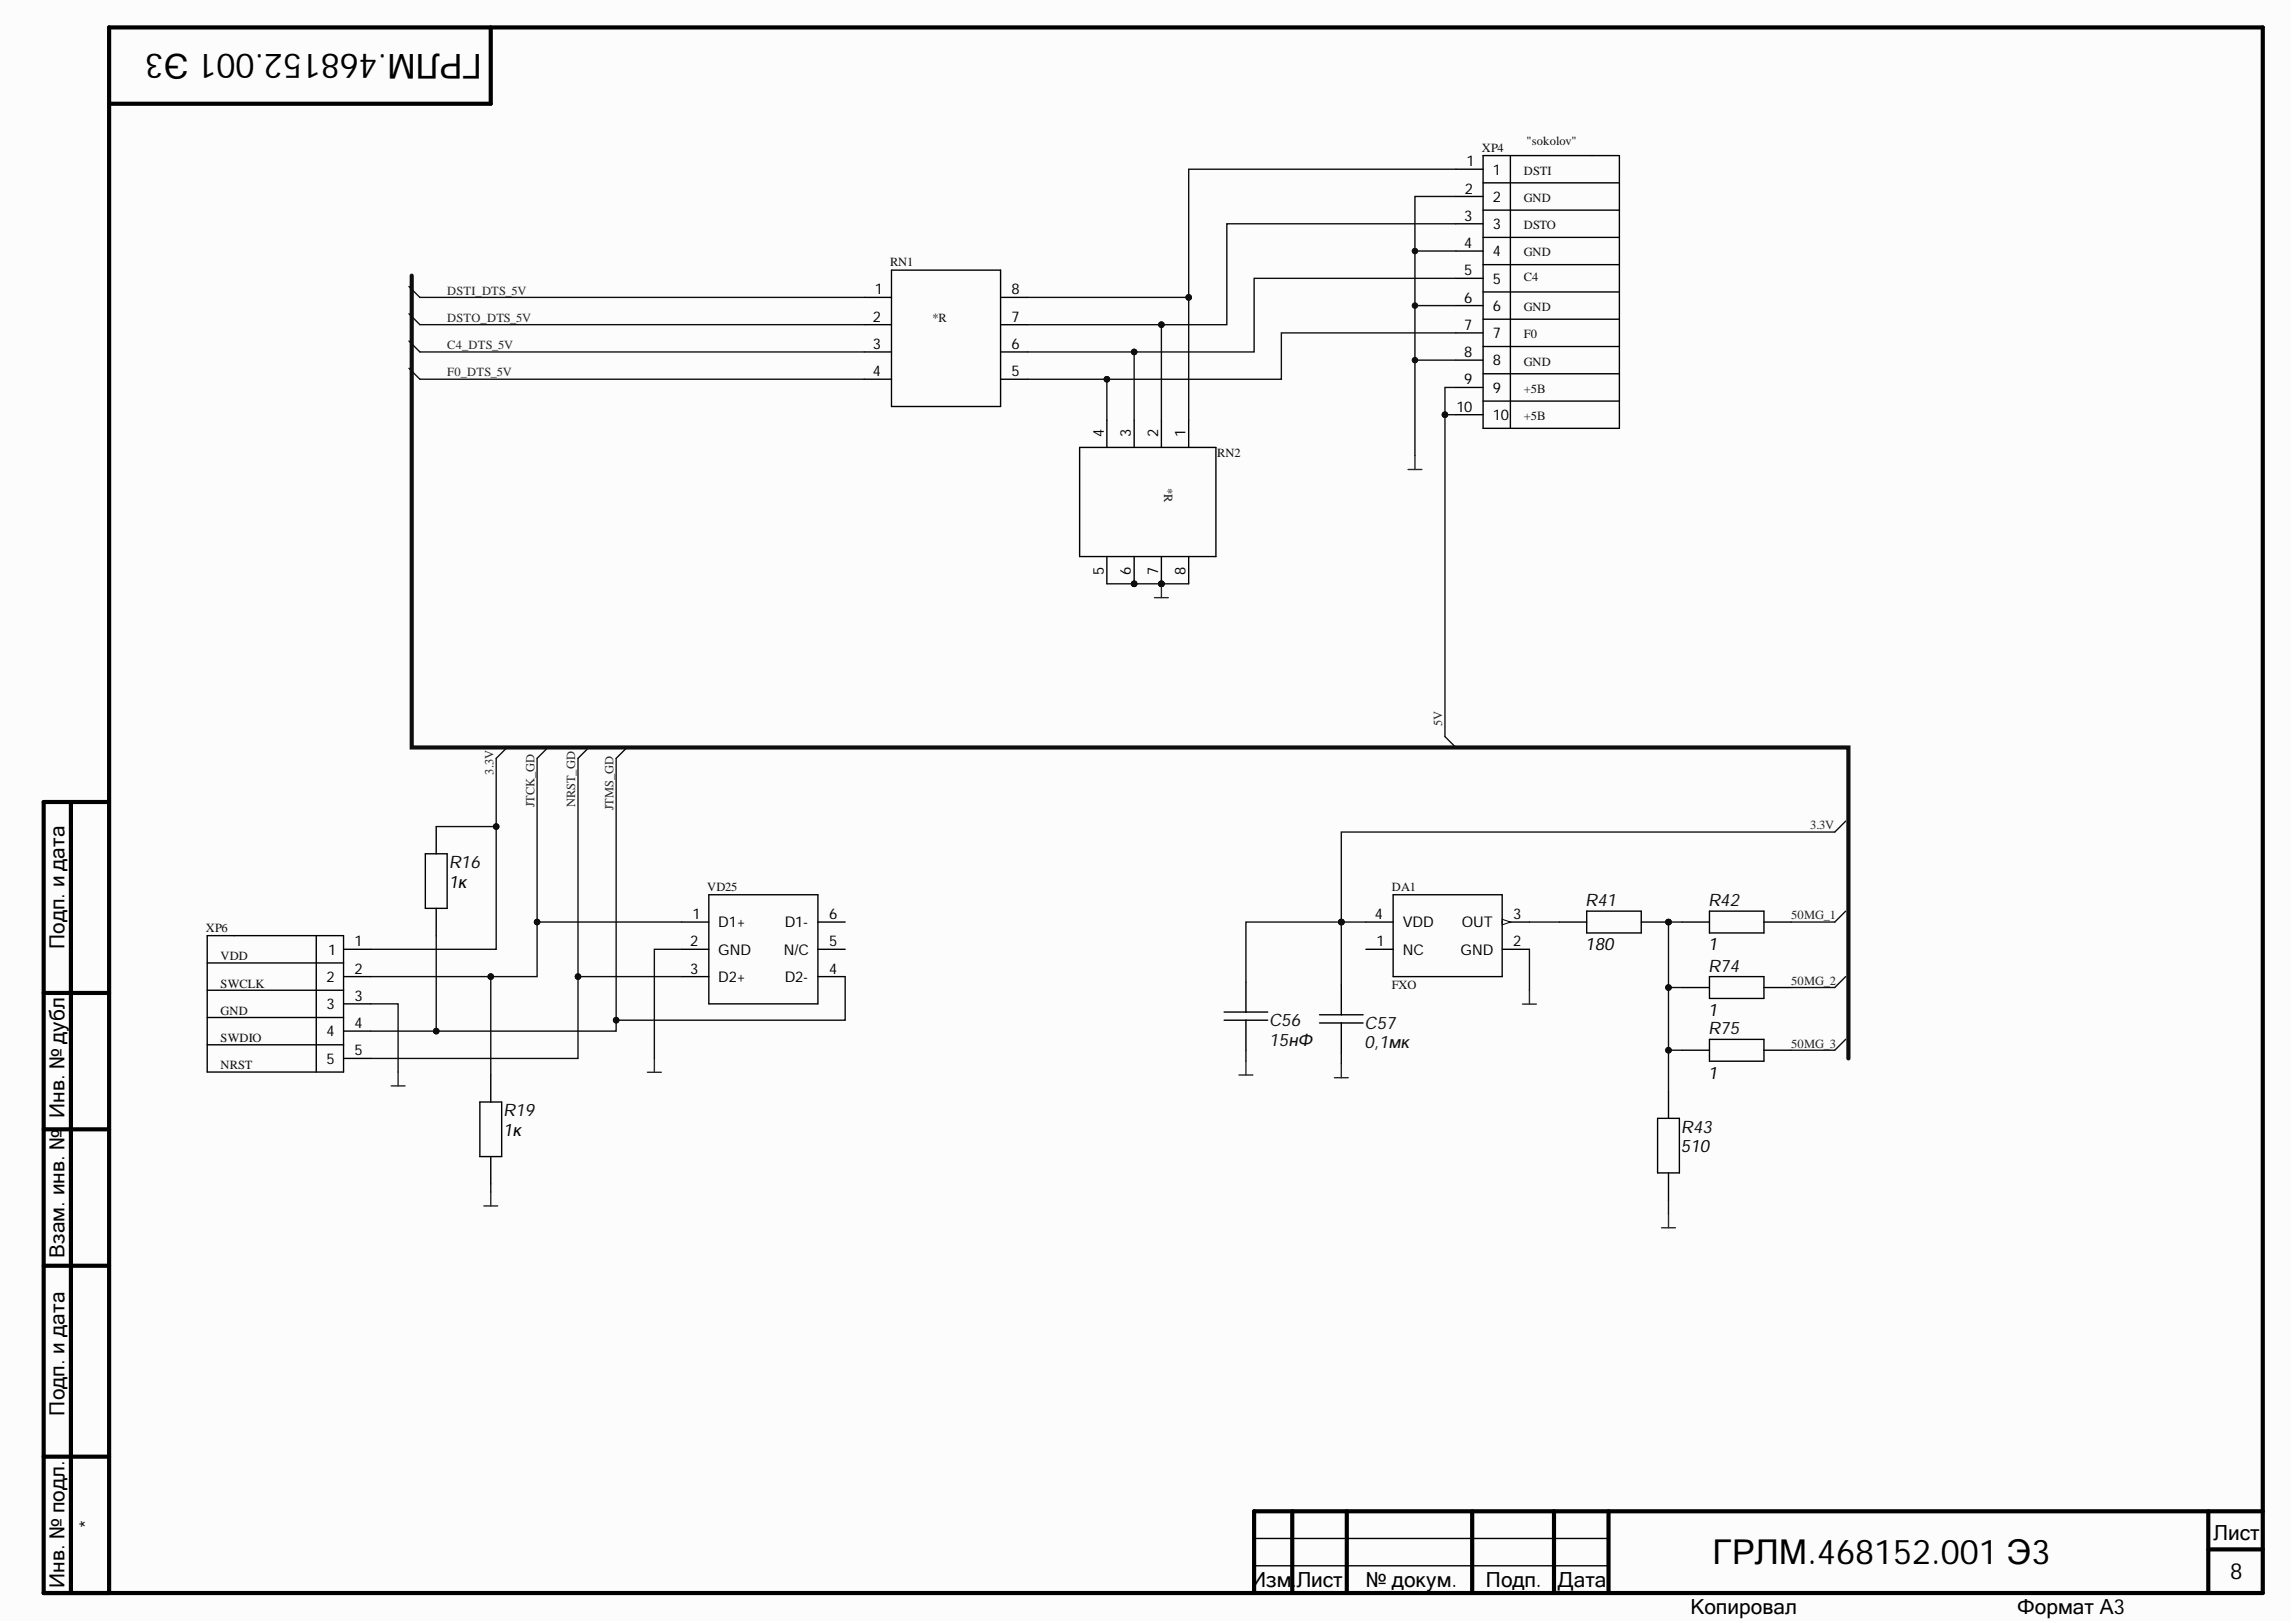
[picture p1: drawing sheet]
<svg xmlns="http://www.w3.org/2000/svg" width="420mm" height="297mm" viewBox="0 0 420 297" stroke-linecap="round" stroke-linejoin="round" font-family="sans-serif">
<defs><g id="words">
<g font-size="6.3">
<text x="88.2" y="9.8" transform="rotate(-180 88.2 9.8)">ГРЛМ.468152.001 Э3</text>
<text x="313.6" y="286.3">ГРЛМ.468152.001 Э3</text>
</g>
<text font-size="4.1" x="408.3" y="289">8</text>
<g font-size="3.8">
<text x="11.8" y="173.7" transform="rotate(-90 11.8 173.7)">Подп. и дата</text>
<text x="11.8" y="204.7" transform="rotate(-90 11.8 204.7)">Инв. № дубл.</text>
<text x="11.8" y="230.2" transform="rotate(-90 11.8 230.2)">Взам. инв. №</text>
<text x="11.8" y="259.1" transform="rotate(-90 11.8 259.1)">Подп. и дата</text>
<text x="17.3" y="279.7" transform="rotate(-90 17.3 279.7)">*</text>
<text x="405.3" y="281.9">Лист</text>
<text x="11.8" y="290.6" transform="rotate(-90 11.8 290.6)">Инв. № подл.</text>
<text x="229" y="290.5">Изм.</text>
<text x="237.4" y="290.5">Лист</text>
<text x="250.1" y="290.5">№ докум.</text>
<text x="272.1" y="290.5">Подп.</text>
<text x="285.2" y="290.5">Дата</text>
<text x="309.5" y="295.4">Копировал</text>
<text x="369.3" y="295.4">Формат А3</text>
</g>
<g font-size="3.2" fill="#0e0e0e">
<text x="82.1" y="158.9">R16</text>
<text x="290.2" y="165.9">R41</text>
<text x="312.7" y="165.9">R42</text>
<text x="312.7" y="177.9">R74</text>
<text x="232.3" y="191.4">15нФ</text>
<text x="232.3" y="187.8">C56</text>
<text x="249.8" y="191.9">0,1мк</text>
<text x="249.8" y="188.3">C57</text>
<text x="312.7" y="189.3">R75</text>
<text x="92.1" y="204.3">R19</text>
<text x="307.7" y="207.4">R43</text>
</g>
<g font-size="3.2">
<text x="82.1" y="162.5">1к</text>
<text x="290.2" y="173.9">180</text>
<text x="312.7" y="173.9">1</text>
<text x="312.7" y="185.9">1</text>
<text x="312.7" y="197.4">1</text>
<text x="92.1" y="207.9">1к</text>
<text x="307.7" y="210.9">510</text>
</g>
<g font-size="2.7">
<text x="268.2" y="35.4">2</text>
<text x="268.5" y="30.4">1</text>
<text x="273.3" y="32">1</text>
<text x="268.1" y="40.4">3</text>
<text x="273.3" y="41.9">3</text>
<text x="273.3" y="37">2</text>
<text x="268.1" y="45.4">4</text>
<text x="273.3" y="46.9">4</text>
<text x="160.2" y="53.9">1</text>
<text x="185.2" y="53.9">8</text>
<text x="268.1" y="50.4">5</text>
<text x="273.3" y="51.9">5</text>
<text x="159.8" y="58.8">2</text>
<text x="185.2" y="58.8">7</text>
<text x="268.1" y="55.4">6</text>
<text x="273.3" y="56.9">6</text>
<text x="159.8" y="63.8">3</text>
<text x="185.2" y="63.8">6</text>
<text x="268.1" y="65.4">8</text>
<text x="268.1" y="60.4">7</text>
<text x="273.3" y="61.9">7</text>
<text x="159.8" y="68.8">4</text>
<text x="185.2" y="68.8">5</text>
<text x="268.1" y="70.3">9</text>
<text x="273.3" y="66.9">8</text>
<text x="273.3" y="71.9">9</text>
<text x="266.6" y="75.3">10</text>
<text x="273.3" y="76.8">10</text>
<text x="202.1" y="79.9" transform="rotate(-90 202.1 79.9)">4</text>
<text x="207.1" y="79.9" transform="rotate(-90 207.1 79.9)">3</text>
<text x="212" y="79.9" transform="rotate(-90 212 79.9)">2</text>
<text x="217" y="79.9" transform="rotate(-90 217 79.9)">1</text>
<text x="202.1" y="105.3" transform="rotate(-90 202.1 105.3)">5</text>
<text x="207.1" y="105.3" transform="rotate(-90 207.1 105.3)">6</text>
<text x="212" y="105.3" transform="rotate(-90 212 105.3)">7</text>
<text x="217" y="105.3" transform="rotate(-90 217 105.3)">8</text>
<text x="64.9" y="173.2">1</text>
<text x="126.4" y="173.2">2</text>
<text x="126.8" y="168.2">1</text>
<text x="131.5" y="169.7">D1+</text>
<text x="143.7" y="169.7">D1-</text>
<text x="151.8" y="173.2">5</text>
<text x="151.8" y="168.2">6</text>
<text x="251.7" y="168.2">4</text>
<text x="252" y="173.2">1</text>
<text x="256.8" y="169.7">VDD</text>
<text x="267.7" y="169.7">OUT</text>
<text x="277" y="173.2">2</text>
<text x="277" y="168.2">3</text>
<text x="59.8" y="179.7">2</text>
<text x="60.1" y="174.7">1</text>
<text x="64.9" y="178.2">2</text>
<text x="126.4" y="178.2">3</text>
<text x="131.5" y="174.7">GND</text>
<text x="131.5" y="179.7">D2+</text>
<text x="143.5" y="174.7">N/C</text>
<text x="143.7" y="179.7">D2-</text>
<text x="151.8" y="178.2">4</text>
<text x="256.8" y="174.7">NC</text>
<text x="267.4" y="174.7">GND</text>
<text x="59.8" y="184.7">3</text>
<text x="64.9" y="183.2">3</text>
<text x="59.8" y="189.7">4</text>
<text x="64.9" y="188.2">4</text>
<text x="59.8" y="194.7">5</text>
<text x="64.9" y="193.2">5</text>
</g>
<g font-size="2.3" fill="#0e0e0e">
<text x="271.3" y="27.7">XP4</text>
<text x="279.5" y="26.5">&quot;sokolov&quot;</text>
<text x="279" y="32">DSTI</text>
<text x="279" y="37">GND</text>
<text x="279" y="41.9">DSTO</text>
<text x="279" y="46.9">GND</text>
<text x="162.9" y="48.7">RN1</text>
<text x="279" y="51.4">C4</text>
<text x="170.7" y="58.9">*R</text>
<text x="279" y="56.9">GND</text>
<text x="279" y="61.9">F0</text>
<text x="279" y="67">GND</text>
<text x="279" y="71.9">+5В</text>
<text x="279" y="76.9">+5В</text>
<text x="222.9" y="83.7">RN2</text>
<text x="213.1" y="89.4" transform="rotate(90 213.1 89.4)">*R</text>
<text x="129.5" y="163">VD25</text>
<text x="254.8" y="163">DA1</text>
<text x="37.7" y="170.5">XP6</text>
<text x="40.4" y="175.7">VDD</text>
<text x="40.4" y="180.7">SWCLK</text>
<text x="40.4" y="185.7">GND</text>
<text x="254.8" y="181">FXO</text>
<text x="40.4" y="190.7">SWDIO</text>
<text x="40.4" y="195.7">NRST</text>
</g>
<g font-size="2.3" fill="#262626">
<text x="81.9" y="53.9">DSTI_DTS_5V</text>
<text x="81.9" y="58.9">DSTO_DTS_5V</text>
<text x="81.9" y="63.9">C4_DTS_5V</text>
<text x="81.9" y="68.9">F0_DTS_5V</text>
<text x="264" y="132.8" transform="rotate(-90 264 132.8)">5V</text>
<text x="90.3" y="141.8" transform="rotate(-90 90.3 141.8)">3.3V</text>
<text x="97.9" y="147.8" transform="rotate(-90 97.9 147.8)">JTCK_GD</text>
<text x="105.3" y="147.8" transform="rotate(-90 105.3 147.8)">NRST_GD</text>
<text x="112.3" y="148.3" transform="rotate(-90 112.3 148.3)">JTMS_GD</text>
<text x="331.4" y="151.7">3.3V</text>
<text x="327.9" y="168.2">50MG_1</text>
<text x="327.9" y="180.2">50MG_2</text>
<text x="327.9" y="191.7">50MG_3</text>
</g>
</g></defs>
<g fill="#fcfcfc">
<path d="M0 0h419.3v296.5h-419.3z" fill-rule="evenodd"/>
<path d="M0 0h419.3v296.5h-419.3z" fill-rule="evenodd"/>
</g>
<g fill="none" stroke="#000" stroke-width=".76">
<path d="M20 5h394.3v286.6h-406.3v-144.8h12M20 5v286.6M89.8 5v14h-69.8M13 146.8v144.8M8 181.7h12M8 206.7h12M8 231.7h12M8 266.6h12M236.6 276.6v15M246.6 276.6v15M269.5 276.6v15M284.5 276.6v15"/>
<path d="M294.5 276.6v15M404.3 276.6v15M414.3 276.6h-184.7v15M404.3 283.6h10"/>
</g>
<g fill="none" stroke="#000" stroke-width=".25">
<path d="M266.5 36h5M266.5 31h5M271.5 28.5h25v49.9h-25zM271.5 33.5h25M271.5 38.5h25M276.5 28.5v49.9M158.2 54.4h5M158.2 59.4h5M163.2 49.4h20v25h-20zM183.2 54.4h5M183.2 59.4h5M266.5 45.9h5"/>
<path d="M266.5 41h5M266.5 55.9h5M266.5 50.9h5M271.5 43.4h25M271.5 48.4h25M271.5 53.4h25M271.5 58.4h25M158.2 64.4h5M158.2 69.4h5M183.2 64.4h5M183.2 69.4h5M266.5 65.9h5"/>
<path d="M266.5 60.9h5M266.5 75.9h5M266.5 70.9h5M271.5 63.4h25M271.5 68.4h25M271.5 73.4h25M37.9 171.2h25v25h-25zM37.9 176.2h25M57.9 171.2v25M62.9 178.7h5M62.9 173.7h5M250.1 173.7h5"/>
<path d="M250.1 168.8h5M255.1 163.8v14.9M275 173.7h5M275 168.8h5M37.9 181.2h25M37.9 186.2h25M37.9 191.2h25M62.9 188.7h5M62.9 183.7h5M62.9 193.7h5M229.6 281.6h64.9M229.6 286.6h64.9"/>
</g>
<path d="M74.9 52.4l2 2M74.9 57.4l2 2M74.9 62.4l2 2M74.9 67.4l2 2M92.8 136.8l-2 2M100.3 136.8l-2 2M107.8 136.8l-2 2M114.8 136.8l-2 2" fill="none" stroke="#0e0e0e" stroke-width=".25"/>
<path d="M257.8 85.9h2.5M259 83.4v2.5M71.6 198.7h2.6M72.9 196.2v2.5" fill="none" stroke="#262626" stroke-width=".25"/>
<path d="M275 168.2l1.5 .6-1.5 .5z" fill="#fbfbfb"/>
<path d="M275 168.2l1.5 .6-1.5 .5z" fill="none" stroke="#000" stroke-width=".18"/>
<path d="M255.1 163.8h19.9v14.9h-19.9" fill="none" stroke="#000" stroke-width=".25"/>
<path d="M278.7 183.8h2.6M280 181.2v2.6" fill="none" stroke="#262626" stroke-width=".25"/>
<circle cx="305.5" cy="168.8" r=".51" fill="#0e0e0e"/>
<circle cx="305.5" cy="168.8" r=".51" fill="none" stroke="#0e0e0e" stroke-width=".18"/>
<path d="M285.5 168.8h5M300.5 168.8h5" fill="none" stroke="#000" stroke-width=".25"/>
<circle cx="305.5" cy="168.8" r=".51" fill="#0e0e0e"/>
<circle cx="305.5" cy="168.8" r=".51" fill="none" stroke="#0e0e0e" stroke-width=".18"/>
<g fill="none" stroke="#000" stroke-width=".25">
<path d="M77.9 156.3h4v9.9h-4zM79.9 151.3v5M79.9 166.2v5M124.8 168.7h5M124.8 173.7h5M124.8 178.7h5M129.8 163.8h19.9v19.9h-19.9zM149.7 168.7h5M149.7 173.7h5M149.7 178.7h5M228.1 179.7v5.5M290.5 166.8h10v4h-10z"/>
<path d="M308 168.8h5M313 166.8h9.9v4h-9.9zM313 178.7h9.9v4h-9.9zM322.9 168.8h5M89.9 196.7v5M224.1 186.7h8M224.1 185.2h8M228.1 186.7v5.5M241.6 187.2h8M241.6 185.7h8M245.6 180.2v5.5M245.6 187.2v5.5"/>
<path d="M305.5 199.7v5M308 180.7h5M308 192.2h5M313 190.2h9.9v4h-9.9zM322.9 180.7h5M322.9 192.2h5M87.9 201.7h3.9v10h-3.9zM89.9 211.7v5M303.5 204.7h4v10h-4zM305.5 214.7v5"/>
</g>
<path d="M337.9 150.3l-2 2M337.9 166.8l-2 2M337.9 178.7l-2 2M337.9 190.2l-2 2" fill="none" stroke="#0e0e0e" stroke-width=".25"/>
<path d="M118.5 196.2h2.6M119.8 193.7v2.5M226.8 196.7h2.6M228.1 194.2v2.5M244.3 197.2h2.5M245.6 194.7v2.5M89.9 218.2v2.5M88.6 220.7h2.5M304.2 224.7h2.5M305.5 222.2v2.5" fill="none" stroke="#262626" stroke-width=".25"/>
<circle cx="212.6" cy="106.8" r=".51" fill="#0e0e0e"/>
<circle cx="212.6" cy="106.8" r=".51" fill="none" stroke="#0e0e0e" stroke-width=".18"/>
<circle cx="207.6" cy="106.8" r=".51" fill="#0e0e0e"/>
<circle cx="207.6" cy="106.8" r=".51" fill="none" stroke="#0e0e0e" stroke-width=".18"/>
<path d="M202.6 76.9v5M207.6 76.9v5M212.6 76.9v5M217.6 76.9v5M197.7 81.9h24.9v20h-24.9zM212.6 101.9v4.9M217.6 101.9v4.9" fill="none" stroke="#000" stroke-width=".25"/>
<circle cx="212.6" cy="106.8" r=".51" fill="#0e0e0e"/>
<circle cx="212.6" cy="106.8" r=".51" fill="none" stroke="#0e0e0e" stroke-width=".18"/>
<path d="M207.6 101.9v4.9" fill="none" stroke="#000" stroke-width=".25"/>
<circle cx="207.6" cy="106.8" r=".51" fill="#0e0e0e"/>
<circle cx="207.6" cy="106.8" r=".51" fill="none" stroke="#0e0e0e" stroke-width=".18"/>
<path d="M202.6 101.9v4.9" fill="none" stroke="#000" stroke-width=".25"/>
<path d="M211.4 109.4h2.5M212.6 106.8v2.6" fill="none" stroke="#262626" stroke-width=".25"/>
<circle cx="212.6" cy="106.8" r=".51" fill="#0e0e0e"/>
<circle cx="212.6" cy="106.8" r=".51" fill="none" stroke="#0e0e0e" stroke-width=".18"/>
<path d="M76.9 59.4h81.3M158.2 54.4h-81.3M259 45.9h7.5" fill="none" stroke="#0e0e0e" stroke-width=".25"/>
<circle cx="259.1" cy="45.9" r=".51" fill="#0e0e0e"/>
<circle cx="259.1" cy="45.9" r=".51" fill="none" stroke="#0e0e0e" stroke-width=".18"/>
<path d="M259 55.9h7.5" fill="none" stroke="#0e0e0e" stroke-width=".25"/>
<circle cx="259.1" cy="55.9" r=".51" fill="#0e0e0e"/>
<circle cx="259.1" cy="55.9" r=".51" fill="none" stroke="#0e0e0e" stroke-width=".18"/>
<path d="M259 65.9h7.5" fill="none" stroke="#0e0e0e" stroke-width=".25"/>
<circle cx="259.1" cy="65.9" r=".51" fill="#0e0e0e"/>
<circle cx="259.1" cy="65.9" r=".51" fill="none" stroke="#0e0e0e" stroke-width=".18"/>
<path d="M266.5 36h-7.5v47.4M76.9 64.4h81.3M90.8 138.8v34.9h-22.9" fill="none" stroke="#0e0e0e" stroke-width=".25"/>
<circle cx="90.8" cy="151.3" r=".51" fill="#0e0e0e"/>
<circle cx="90.8" cy="151.3" r=".51" fill="none" stroke="#0e0e0e" stroke-width=".18"/>
<path d="M98.3 138.8v39.9h-30.4" fill="none" stroke="#0e0e0e" stroke-width=".25"/>
<circle cx="89.8" cy="178.7" r=".51" fill="#0e0e0e"/>
<circle cx="89.8" cy="178.7" r=".51" fill="none" stroke="#0e0e0e" stroke-width=".18"/>
<circle cx="98.3" cy="168.7" r=".51" fill="#0e0e0e"/>
<circle cx="98.3" cy="168.7" r=".51" fill="none" stroke="#0e0e0e" stroke-width=".18"/>
<path d="M112.8 138.8v49.9h-44.9" fill="none" stroke="#0e0e0e" stroke-width=".25"/>
<circle cx="79.9" cy="188.7" r=".51" fill="#0e0e0e"/>
<circle cx="79.9" cy="188.7" r=".51" fill="none" stroke="#0e0e0e" stroke-width=".18"/>
<circle cx="112.8" cy="186.7" r=".51" fill="#0e0e0e"/>
<circle cx="112.8" cy="186.7" r=".51" fill="none" stroke="#0e0e0e" stroke-width=".18"/>
<path d="M105.8 138.8v54.9h-37.9" fill="none" stroke="#0e0e0e" stroke-width=".25"/>
<circle cx="105.8" cy="178.7" r=".51" fill="#0e0e0e"/>
<circle cx="105.8" cy="178.7" r=".51" fill="none" stroke="#0e0e0e" stroke-width=".18"/>
<path d="M335.9 152.3h-90.3v16.5M280 173.7v7.5M280 168.8h5.5M67.9 183.7h5v12.5M305.5 219.7v2.5" fill="none" stroke="#0e0e0e" stroke-width=".25"/>
<circle cx="245.6" cy="168.8" r=".51" fill="#0e0e0e"/>
<circle cx="245.6" cy="168.8" r=".51" fill="none" stroke="#0e0e0e" stroke-width=".18"/>
<path d="M245.6 168.8v11.4" fill="none" stroke="#0e0e0e" stroke-width=".25"/>
<circle cx="245.6" cy="168.8" r=".51" fill="#0e0e0e"/>
<circle cx="245.6" cy="168.8" r=".51" fill="none" stroke="#0e0e0e" stroke-width=".18"/>
<path d="M245.6 168.8h4.5" fill="none" stroke="#0e0e0e" stroke-width=".25"/>
<circle cx="245.6" cy="168.8" r=".51" fill="#0e0e0e"/>
<circle cx="245.6" cy="168.8" r=".51" fill="none" stroke="#0e0e0e" stroke-width=".18"/>
<path d="M245.6 168.8h-17.5v10.9M228.1 192.2v2M245.6 192.7v2" fill="none" stroke="#0e0e0e" stroke-width=".25"/>
<circle cx="245.6" cy="168.8" r=".51" fill="#0e0e0e"/>
<circle cx="245.6" cy="168.8" r=".51" fill="none" stroke="#0e0e0e" stroke-width=".18"/>
<path d="M308 168.8h-2.5v30.9" fill="none" stroke="#0e0e0e" stroke-width=".25"/>
<circle cx="305.5" cy="168.8" r=".51" fill="#0e0e0e"/>
<circle cx="305.5" cy="168.8" r=".51" fill="none" stroke="#0e0e0e" stroke-width=".18"/>
<circle cx="305.5" cy="180.7" r=".51" fill="#0e0e0e"/>
<circle cx="305.5" cy="180.7" r=".51" fill="none" stroke="#0e0e0e" stroke-width=".18"/>
<circle cx="305.5" cy="192.2" r=".51" fill="#0e0e0e"/>
<circle cx="305.5" cy="192.2" r=".51" fill="none" stroke="#0e0e0e" stroke-width=".18"/>
<path d="M98.3 168.7h26.5M327.9 168.8h8" fill="none" stroke="#0e0e0e" stroke-width=".25"/>
<circle cx="98.3" cy="168.7" r=".51" fill="#0e0e0e"/>
<circle cx="98.3" cy="168.7" r=".51" fill="none" stroke="#0e0e0e" stroke-width=".18"/>
<path d="M105.8 178.7h19" fill="none" stroke="#0e0e0e" stroke-width=".25"/>
<circle cx="105.8" cy="178.7" r=".51" fill="#0e0e0e"/>
<circle cx="105.8" cy="178.7" r=".51" fill="none" stroke="#0e0e0e" stroke-width=".18"/>
<path d="M124.8 173.7h-5v20M154.7 178.7v8h-41.9" fill="none" stroke="#0e0e0e" stroke-width=".25"/>
<circle cx="112.8" cy="186.7" r=".51" fill="#0e0e0e"/>
<circle cx="112.8" cy="186.7" r=".51" fill="none" stroke="#0e0e0e" stroke-width=".18"/>
<path d="M79.9 151.3h10.9" fill="none" stroke="#0e0e0e" stroke-width=".25"/>
<circle cx="90.8" cy="151.3" r=".51" fill="#0e0e0e"/>
<circle cx="90.8" cy="151.3" r=".51" fill="none" stroke="#0e0e0e" stroke-width=".18"/>
<path d="M79.9 171.2v17.5" fill="none" stroke="#0e0e0e" stroke-width=".25"/>
<circle cx="79.9" cy="188.7" r=".51" fill="#0e0e0e"/>
<circle cx="79.9" cy="188.7" r=".51" fill="none" stroke="#0e0e0e" stroke-width=".18"/>
<path d="M89.9 178.7v18" fill="none" stroke="#0e0e0e" stroke-width=".25"/>
<circle cx="89.8" cy="178.7" r=".51" fill="#0e0e0e"/>
<circle cx="89.8" cy="178.7" r=".51" fill="none" stroke="#0e0e0e" stroke-width=".18"/>
<path d="M305.5 180.7h2.5M327.9 180.7h8M327.9 192.2h8M89.9 216.7v1.5" fill="none" stroke="#0e0e0e" stroke-width=".25"/>
<circle cx="305.5" cy="180.7" r=".51" fill="#0e0e0e"/>
<circle cx="305.5" cy="180.7" r=".51" fill="none" stroke="#0e0e0e" stroke-width=".18"/>
<path d="M305.5 192.2h2.5" fill="none" stroke="#0e0e0e" stroke-width=".25"/>
<circle cx="305.5" cy="192.2" r=".51" fill="#0e0e0e"/>
<circle cx="305.5" cy="192.2" r=".51" fill="none" stroke="#0e0e0e" stroke-width=".18"/>
<path d="M202.6 69.4v7.5" fill="none" stroke="#0e0e0e" stroke-width=".25"/>
<circle cx="202.6" cy="69.4" r=".51" fill="#0e0e0e"/>
<circle cx="202.6" cy="69.4" r=".51" fill="none" stroke="#0e0e0e" stroke-width=".18"/>
<path d="M207.6 64.4v12.5" fill="none" stroke="#0e0e0e" stroke-width=".25"/>
<circle cx="207.6" cy="64.4" r=".51" fill="#0e0e0e"/>
<circle cx="207.6" cy="64.4" r=".51" fill="none" stroke="#0e0e0e" stroke-width=".18"/>
<path d="M212.6 59.4v17.5" fill="none" stroke="#0e0e0e" stroke-width=".25"/>
<circle cx="212.6" cy="59.4" r=".51" fill="#0e0e0e"/>
<circle cx="212.6" cy="59.4" r=".51" fill="none" stroke="#0e0e0e" stroke-width=".18"/>
<path d="M266.5 31h-48.9v23.4" fill="none" stroke="#0e0e0e" stroke-width=".25"/>
<circle cx="217.6" cy="54.4" r=".51" fill="#0e0e0e"/>
<circle cx="217.6" cy="54.4" r=".51" fill="none" stroke="#0e0e0e" stroke-width=".18"/>
<path d="M266.5 41h-41.9v18.4h-36.4" fill="none" stroke="#0e0e0e" stroke-width=".25"/>
<circle cx="212.6" cy="59.4" r=".51" fill="#0e0e0e"/>
<circle cx="212.6" cy="59.4" r=".51" fill="none" stroke="#0e0e0e" stroke-width=".18"/>
<path d="M266.5 50.9h-36.9v13.5h-41.4" fill="none" stroke="#0e0e0e" stroke-width=".25"/>
<circle cx="207.6" cy="64.4" r=".51" fill="#0e0e0e"/>
<circle cx="207.6" cy="64.4" r=".51" fill="none" stroke="#0e0e0e" stroke-width=".18"/>
<path d="M266.5 60.9h-31.9v8.5h-46.4" fill="none" stroke="#0e0e0e" stroke-width=".25"/>
<circle cx="202.6" cy="69.4" r=".51" fill="#0e0e0e"/>
<circle cx="202.6" cy="69.4" r=".51" fill="none" stroke="#0e0e0e" stroke-width=".18"/>
<path d="M202.6 106.8h15" fill="none" stroke="#0e0e0e" stroke-width=".25"/>
<circle cx="207.6" cy="106.8" r=".51" fill="#0e0e0e"/>
<circle cx="207.6" cy="106.8" r=".51" fill="none" stroke="#0e0e0e" stroke-width=".18"/>
<circle cx="212.6" cy="106.8" r=".51" fill="#0e0e0e"/>
<circle cx="212.6" cy="106.8" r=".51" fill="none" stroke="#0e0e0e" stroke-width=".18"/>
<path d="M188.2 54.4h29.4v22.5" fill="none" stroke="#0e0e0e" stroke-width=".25"/>
<circle cx="217.6" cy="54.4" r=".51" fill="#0e0e0e"/>
<circle cx="217.6" cy="54.4" r=".51" fill="none" stroke="#0e0e0e" stroke-width=".18"/>
<path d="M75.4 50.4v86.4h263v56.9" fill="none" stroke="#0e0e0e" stroke-width=".76"/>
<path d="M76.9 69.4h81.3M266.5 70.9h-2v5h2" fill="none" stroke="#0e0e0e" stroke-width=".25"/>
<circle cx="264.5" cy="75.9" r=".51" fill="#0e0e0e"/>
<circle cx="264.5" cy="75.9" r=".51" fill="none" stroke="#0e0e0e" stroke-width=".18"/>
<path d="M264.5 75.9v58.9" fill="none" stroke="#0e0e0e" stroke-width=".25"/>
<circle cx="264.5" cy="75.9" r=".51" fill="#0e0e0e"/>
<circle cx="264.5" cy="75.9" r=".51" fill="none" stroke="#0e0e0e" stroke-width=".18"/>
<path d="M264.5 134.8l2 2" fill="none" stroke="#0e0e0e" stroke-width=".25"/>
<use href="#words"/>
</svg>
